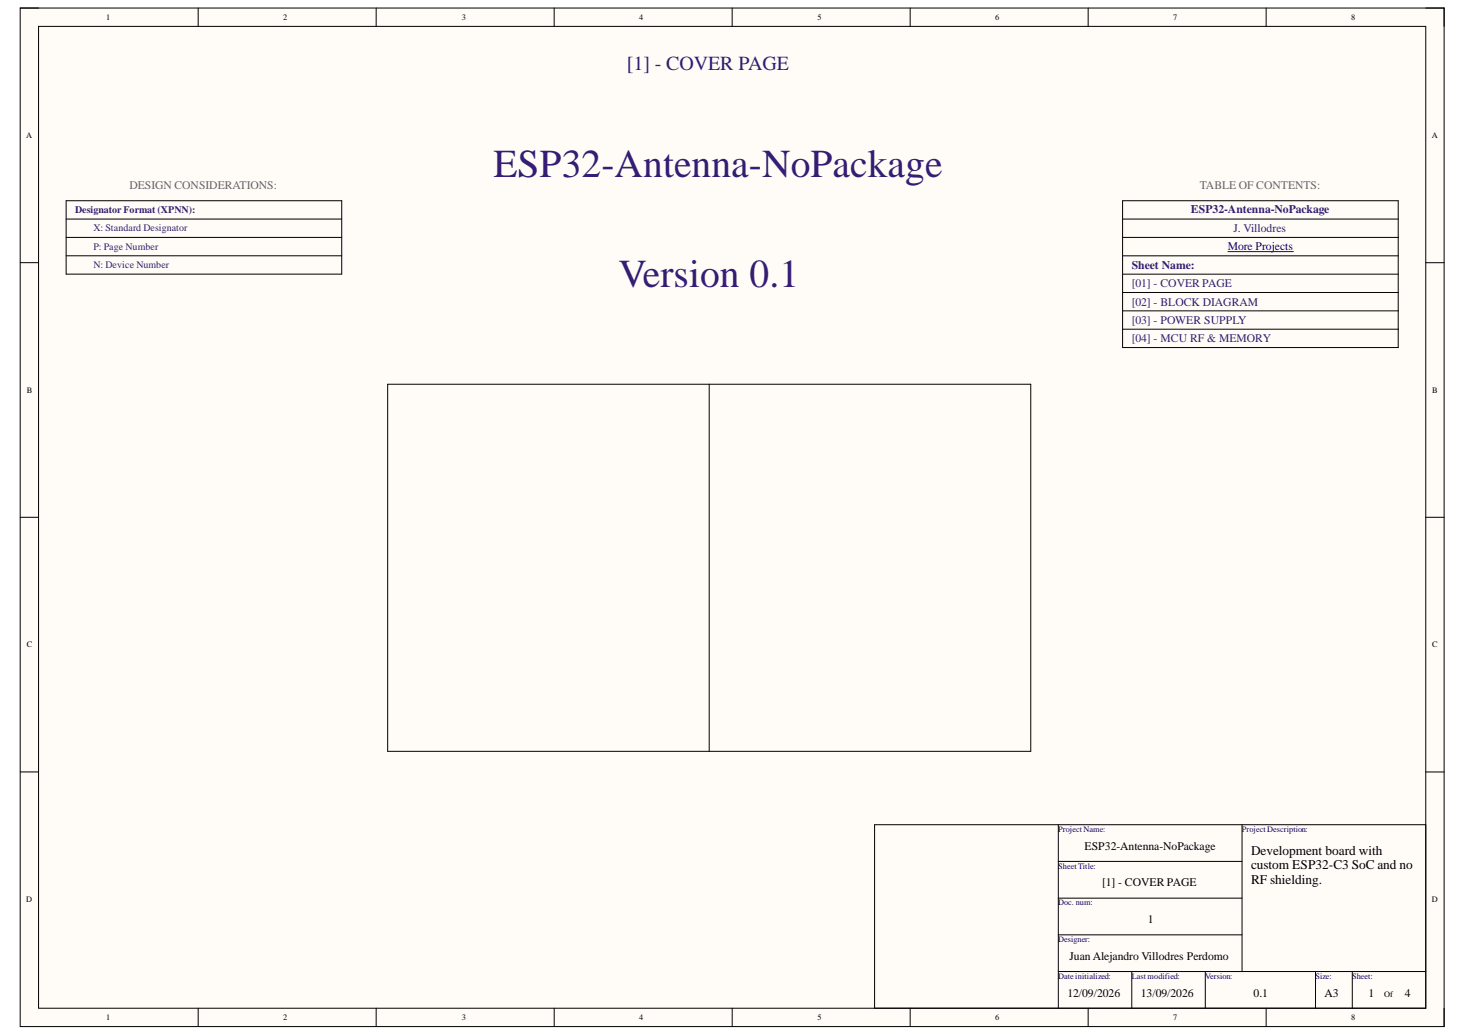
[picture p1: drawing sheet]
<svg xmlns="http://www.w3.org/2000/svg" width="297mm" height="210mm" viewBox="0 0 297 210" stroke-linecap="round" stroke-linejoin="round" font-family="sans-serif">
<defs><g id="words">
<g font-size="8" fill="#351c75">
<text x="100" y="35.9">ESP32-Antenna-NoPackage</text>
<text x="125.3" y="58.2">Version 0.1</text>
</g>
<text font-size="4.1" fill="#351c75" x="127" y="14.1">[1] - COVER PAGE</text>
<g font-size="2.7">
<text x="253.5" y="173.2">Development board with</text>
<text x="253.5" y="176.1">custom ESP32-C3 SoC and no</text>
<text x="253.5" y="179.1">RF shielding.</text>
</g>
<g font-size="2.4" fill="#666">
<text x="26.2" y="38.3">DESIGN CONSIDERATIONS:</text>
<text x="243.1" y="38.3">TABLE OF CONTENTS:</text>
</g>
<g font-size="2.4" fill="#351c75">
<text x="241.3" y="43.3">ESP32-Antenna-NoPackage</text>
<text x="249.9" y="47">J. Villodres</text>
<text x="229.3" y="54.5">Sheet Name:</text>
<text x="229.3" y="58.2">[01] - COVER PAGE</text>
<text x="229.3" y="61.9">[02] - BLOCK DIAGRAM</text>
<text x="229.3" y="65.6">[03] - POWER SUPPLY</text>
<text x="229.3" y="69.4">[04] - MCU RF &amp; MEMORY</text>
</g>
<text font-size="2.4" fill="#000080" x="248.8" y="50.7">More Projects</text>
<g font-size="2.4">
<text x="219.7" y="172.2">ESP32-Antenna-NoPackage</text>
<text x="223.3" y="179.6">[1] - COVER PAGE</text>
<text x="232.6" y="187">1</text>
<text x="216.7" y="194.5">Juan Alejandro Villodres Perdomo</text>
<text x="216.3" y="201.9">12/09/2026</text>
<text x="231.2" y="201.9">13/09/2026</text>
<text x="254" y="201.9">0.1</text>
<text x="268.4" y="201.9">A3</text>
<text x="277.3" y="201.9">1</text>
<text x="284.6" y="201.9">4</text>
</g>
<g font-size="2" fill="#351c75">
<text x="15.2" y="43.2">DesignatorFormat (XPNN):</text>
<text x="18.9" y="46.9">X: Standard Designator</text>
<text x="18.9" y="50.6">P: Page Number</text>
<text x="18.9" y="54.3">N: Device Number</text>
</g>
<g font-size="1.7">
<text x="21.5" y="4.1">1</text>
<text x="57.3" y="4.1">2</text>
<text x="93.5" y="4.1">3</text>
<text x="129.5" y="4.1">4</text>
<text x="165.6" y="4.1">5</text>
<text x="201.6" y="4.1">6</text>
<text x="237.7" y="4.1">7</text>
<text x="273.8" y="4.1">8</text>
<text x="5.3" y="28">A</text>
<text x="290.1" y="28">A</text>
<text x="5.4" y="79.6">B</text>
<text x="290.2" y="79.6">B</text>
<text x="5.4" y="131.1">C</text>
<text x="290.2" y="131.1">C</text>
<text x="5.3" y="182.7">D</text>
<text x="290.1" y="182.7">D</text>
<text x="280.5" y="202">Of</text>
<text x="21.5" y="206.6">1</text>
<text x="57.3" y="206.6">2</text>
<text x="93.5" y="206.6">3</text>
<text x="129.5" y="206.6">4</text>
<text x="165.6" y="206.6">5</text>
<text x="201.6" y="206.6">6</text>
<text x="237.7" y="206.6">7</text>
<text x="273.8" y="206.6">8</text>
</g>
<g font-size="1.7" fill="#000080">
<text x="214.4" y="168.5">ProjectName:</text>
<text x="251.6" y="168.5">ProjectDescription:</text>
<text x="214.4" y="176">SheetTitle:</text>
<text x="214.4" y="183.4">Doc. num:</text>
<text x="214.4" y="190.8">Designer:</text>
<text x="214.4" y="198.3">Dateinitialized:</text>
<text x="229.3" y="198.3">Last modified:</text>
<text x="244.2" y="198.3">Version:</text>
<text x="266.5" y="198.3">Size:</text>
<text x="274" y="198.3">Sheet:</text>
</g>
</g></defs>
<path d="M4.1 1.6h288.5v206.4h-288.5z" fill-rule="evenodd" fill="#fffcf8"/>
<path d="M4.1 1.6h288.5v206.4h-288.5z" fill="none" stroke="#000" stroke-width=".2"/>
<path d="M7.8 5.3h281.1v199h-281.1z" fill-rule="evenodd" fill="#fffcf8"/>
<g fill="none" stroke="#000" stroke-width=".2">
<path d="M4.1 1.6h3.7M7.8 5.3h281.1v199h-281.1zM40.2 1.6v3.7M76.2 1.6v3.7M112.3 1.6v3.7M148.3 1.6v3.7M184.4 1.6v3.7M220.5 1.6v3.7M256.5 1.6v3.7M288.9 1.6h3.7v3.7M4.1 53.2h3.7M13.4 40.7h55.8v14.8h-55.8z"/>
<path d="M13.4 44.4h55.8M13.4 48.1h55.8M13.4 51.8h55.8M227.5 40.7h55.8v29.7h-55.8zM227.5 44.4h55.8M227.5 48.1h55.8M227.5 55.5h55.8M227.5 51.8h55.8M227.5 59.3h55.8M288.9 53.2h3.7M78.5 77.9h130.4v74.3h-130.3zM143.7 77.9v74.3"/>
<path d="M227.5 63h55.8M227.5 66.7h55.8M4.1 104.8h3.7M288.9 104.8h3.7M4.1 156.4h3.7M288.9 156.4h3.7M177.2 167.1h111.7v37.2h-111.7zM214.4 167.1v37.2M214.4 174.5h37.3M251.7 167.1v29.7M214.4 196.8h74.5M214.4 189.4h37.3"/>
<path d="M214.4 182h37.3M229.3 196.8v7.5M244.2 196.8v7.5M266.5 196.8v7.5M274 196.8v7.5M40.2 204.3v3.7M76.2 204.3v3.7M112.3 204.3v3.7M148.4 204.3v3.7M184.4 204.3v3.7M220.5 204.3v3.7M256.5 204.3v3.7"/>
<path d="M292.6 204.3v3.7"/>
</g>
<path d="M248.8 51h13.3" fill="none" stroke="#000080" stroke-width=".2"/>
<use href="#words"/>
</svg>
